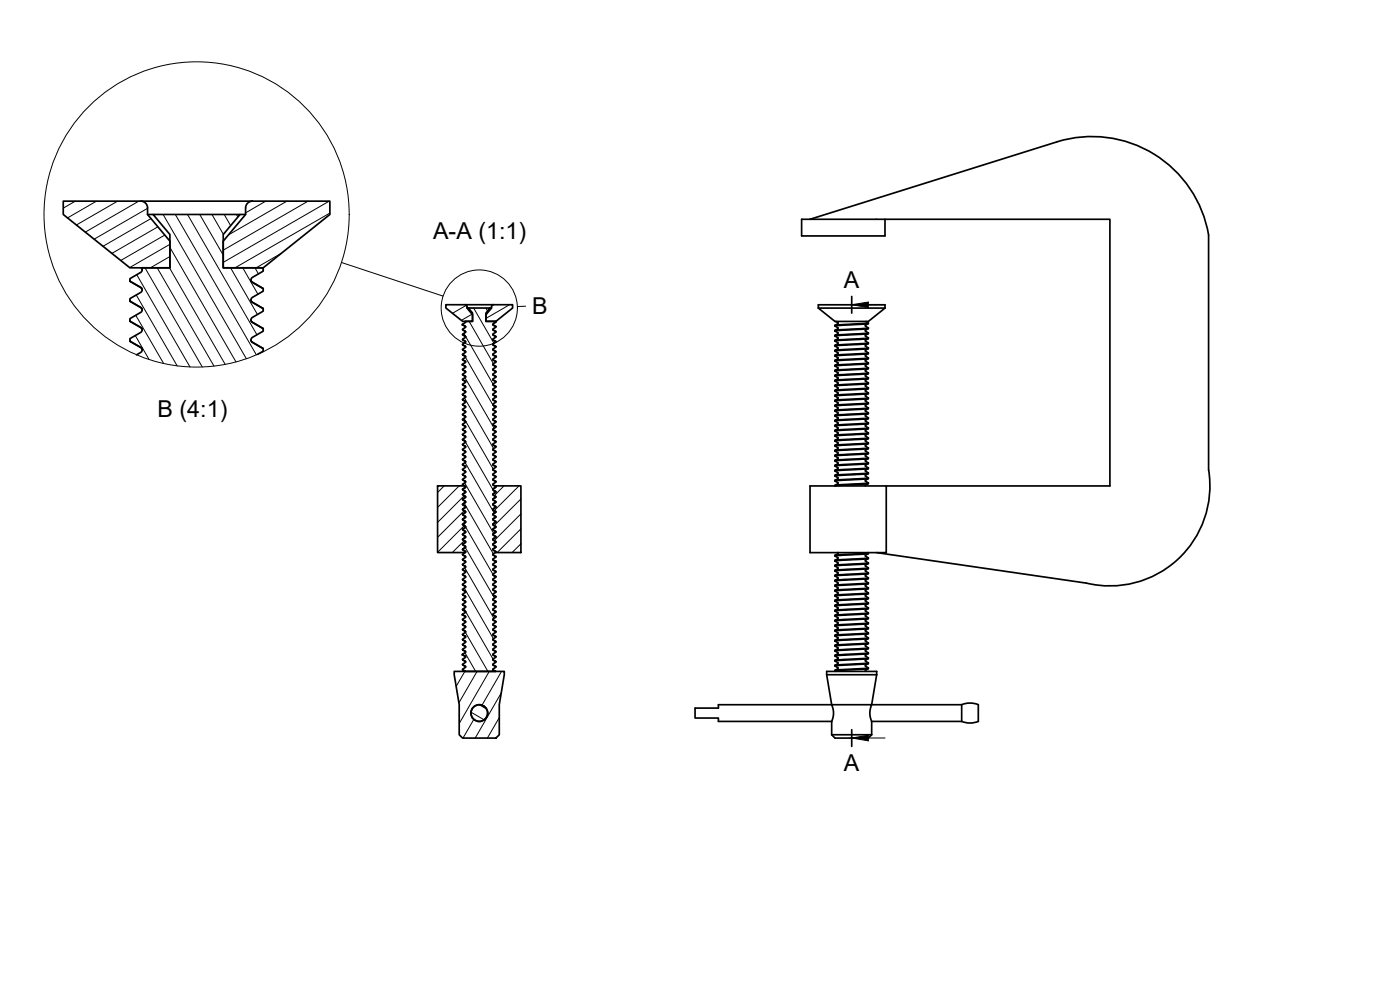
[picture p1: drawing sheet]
<svg xmlns="http://www.w3.org/2000/svg" width="420mm" height="297mm" viewBox="0 0 420 297" stroke-linecap="round" stroke-linejoin="round" font-family="sans-serif">
<defs><g id="words">
<g font-size="7">
<text x="130" y="71.7">A-A (1:1)</text>
<text x="253.3" y="86.5">A</text>
<text x="159.7" y="94.2">B</text>
<text x="47.3" y="125.1">B (4:1)</text>
<text x="253.3" y="231.4">A</text>
</g>
</g></defs>
<!-- layer: MD_Visible -->
<g fill="none" stroke="#000" stroke-width=".51">
<path d="M42.3 60.4a2 2 0 0 1 2 2v2l6.7 8v8h-12l-20-16v-4h56.7M44.3 64.4h1.7M72 64.4h1.7M75.7 60.4h23.3v4l-20 16h-12v-8l6.7-8v-2M75.7 60.4a2 2 0 0 0-2 2M243.1 65.8l74.2-23.3a35.5 35.5 0 0 1 45.4 28v70.6M243.1 65.8h90v80h-67.1M243.1 65.8h-2.5v5h25v-5M39 96.4l3.4 2 .3 .6M39 90.3l3.3 2 .4 .7M39 84.4l3.4 2 .3 .6M42.4 80.4l.3 .6"/>
<path d="M75.3 96l.2 .5 3.5 2.1M75.3 90l.3 .6 3.4 2M75.3 84l.2 .5 3.5 2.1M78.6 80.4l.4 .2M133.8 91.4l6.1 .1 .2 .9 1.7 2v2h-3l-5-4zM138.8 97.4l.9 .7M138.8 98.9l.9 .7M139.6 91.4h8.4M139.7 96.4v.2M140.1 92.4h.5M140.6 92.4h6.5l-1.3 1.5v2.5l3 .1-.9 .8 .9 .7-.9 .8 .9 .7-.9 .8 .9 .7-.9 .8 .9 .7-.9 .8 .9 .7-.9 .8 .9 .7-.9 .8 .9 .7-.9 .8 .9 .7-.9 .8 .9 .7-.9 .8 .9 .7-.9 .8 .9 .7-.9 .8 .9 .7-.9 .8 .9 .7-.9 .8 .9 .7-.9 .8 .9 .7-.9 .8 .9 .7-.9 .8 .9 .7-.9 .8 .9 .7-.9 .8 .9 .7-.9 .8 .9 .7-.9 .8 .9 .7-.9 .8 .9 .7-.9 .8 .9 .7-.9 .8 .9 .7-.9 .8 .9 .7-.9 .8 .9 .7-.9 .8 .9 .7-.9 .8 .9 .7-.9 .8 .9 .7-.9 .9 .9 .6-.9 .8 .9 .7-.9 .8 .9 .7-.9 .8 .9 .7-.9 .8 .9 .7-.9 .8 .9 .7-.9 .8 .9 .7-.9 .8 .9 .7-.9 .9 .9 .6-.9 .9 .9 .6-.9 .8 .9 .7-.9 .8 .9 .7-.9 .8 .9 .7-.9 .8 .9 .7-.9 .8 .9 .7-.9 .9 .9 .6-.9 .9 .9 .6-.9 .9 .9 .6-.9 .8 .9 .7-.9 .8 .9 .7-.9 .8 .9 .7-.9 .8 .9 .7-.9 .8 .9 .7-.9 .9 .9 .6-.9 .9 .9 .6-.9 .9 .9 .6-.9 .8 .9 .7-.9 .8 .9 .7-.9 .8 .9 .7-.9 .8 .9 .7-.9 .9 .9 .6-.9 .9 .9 .6-.9 .9 .9 .6-.9 .9 .9 .6-.9 .8 .9 .7-.9 .8 .9 .7-.9 .8 .9 .7-.9 .8 .9 .7-.9 .9 .9 .6-.9 .9 .9 .6-.9 .9 .8 .6h-9l-.9-.6 .9-.8-.9-.7 .9-.8-.9-.7 .9-.8-.9-.6 .9-.9-.9-.6 .9-.9-.9-.7 .9-.8-.9-.7 .9-.8-.9-.7 .9-.8-.9-.7 .9-.8-.9-.7 .9-.8-.9-.7 .9-.8-.9-.6 .9-.9-.9-.6 .9-.9-.9-.7 .9-.8-.9-.7 .9-.8-.9-.7 .9-.8-.9-.7 .9-.8-.9-.7 .9-.8-.9-.7 .9-.8-.9-.7 .9-.8-.9-.7 .9-.8-.9-.7 .9-.8-.9-.7 .9-.8-.9-.7 .9-.8-.9-.7 .9-.8-.9-.7 .9-.8-.9-.7 .9-.8-.9-.7 .9-.8-.9-.7 .9-.8-.9-.7 .9-.8-.9-.7 .9-.8-.9-.7 .9-.8-.9-.7 .9-.8-.9-.7 .9-.8-.9-.7 .9-.8-.9-.7 .9-.8-.9-.7 .9-.8-.9-.7 .9-.8-.9-.7 .9-.8-.9-.7 .9-.8-.9-.7 .9-.8-.9-.7 .9-.8-.9-.7 .9-.8-.9-.7 .9-.8-.9-.7 .9-.8-.9-.7 .9-.8-.9-.7 .9-.8-.9-.7 .9-.8-.9-.7 .9-.8-.9-.7 .9-.8-.9-.7 .9-.8-.9-.7 .9-.8-.9-.7 .9-.8-.9-.7 .9-.8-.9-.7 .9-.8-.9-.7 .9-.8-.9-.7 .9-.8-.9-.7 .9-.8-.9-.7 .9-.8-.9-.7 .9-.8-.9-.7 .9-.8-.9-.7 .9-.8-.9-.7 .9-.8-.9-.7 .9-.8-.9-.7 .9-.8-.9-.7 .9-.8-.9-.7 .9-.8-.9-.7 .9-.8-.9-.7 .9-.8-.9-.9 .8-.4 .1-.4h2.1v-2.5zM147.1 92.4h.4"/>
<path d="M147.6 91.7l.4-.3h5.8v1l-5 4h-3v-2l1.7-2zM147.9 97.3l.9 .7M147.9 98.8l.9 .7M148.7 96.4l.1 .1M148.8 96.5h.1M148.8 98h.1M148.8 99.5h.1M245.6 92.4v-1h20v1M245.6 92.4h20M245.6 92.4l5 4h10l5-4M250.6 97.6v.2M250.6 99.1v.2"/>
<path d="M250.6 99.3l.9 .7-.9 .6M250.6 97.8l.9 .7-.9 .6M250.8 96.4l.7 .6-.9 .6M259.9 96.4l.7 .5M260.6 99.9l-10 .7M260.6 98.4l-10 .7M260.6 96.9l-10 .7M260.6 98.6l-.9 .6 .9 .7M260.6 97.1l-.9 .6 .9 .7M260.6 97.1l-10 .7M260.6 98.6l-10 .7M260.6 96.9v.2"/>
<path d="M260.6 98.4v.2M260.6 99.9v.2M39 102.4l3.3 1.9 .4 .7M75.3 102l.3 .6 3.4 2M77.3 106.3l1.7-.9v-.8l-3.2-1.9a.86 .86 0 0 1 0-1.5l3.2-1.8v-.8l-3.2-1.9a.86 .86 0 0 1 0-1.5l3.2-1.8v-.8l-3.2-1.9a.86 .86 0 0 1 0-1.5l3.2-1.8v-.8l-3.2-1.9a.86 .86 0 0 1 0-1.5l3.2-1.8v-.8l-.4-.2h-11.6v-10l5-6h-26l5 6v10h-8.6a.89 .89 0 0 1-.2 1.3l-3.2 1.9v.8l3.2 1.8a.88 .88 0 0 1 0 1.5l-3.2 1.9v.7l3.2 1.9a.86 .86 0 0 1 0 1.5l-3.2 1.9v.8l3.2 1.8a.88 .88 0 0 1 0 1.5l-3.2 1.9v.8l3.2 1.8a.86 .86 0 0 1 0 1.5l-1.2 .8M138.8 100.4l.9 .7M138.8 101.9l.9 .7M138.8 103.4l.9 .7M138.8 105l.9 .6M138.8 106.5l.9 .6M138.8 108l.9 .6M138.8 109.4l.9 .7"/>
<path d="M138.8 110.9l.9 .7M138.8 112.4l.9 .7M138.8 113.9l.9 .7M138.8 115.4l.9 .7M138.8 117l.9 .6M138.8 118.5l.9 .6M138.8 120l.9 .6M138.8 103.4h.1M138.8 104.9v.1M138.8 106.4v.1M138.8 107.9v.1M138.8 116.9v.1"/>
<path d="M138.8 118.4v.1M138.8 119.9v.1M147.9 100.3l.9 .7M147.9 101.8l.9 .7M147.9 103.3l.9 .7M147.9 104.8l.9 .7M147.9 106.3l.9 .7M147.9 107.8l.9 .7M147.9 109.3l.9 .7M147.9 110.8l.9 .7M147.9 112.3l.9 .7M147.9 113.8l.9 .7"/>
<path d="M147.9 115.3l.9 .7M147.9 116.8l.9 .7M147.9 118.3l.9 .7M147.9 119.8l.9 .7M148.8 101h.1M148.8 102.5h.1M148.8 104h.1M148.8 105.5h.1M148.8 108.5h.1M148.8 110h.1M148.8 111.5h.1M148.8 113h.1"/>
<path d="M148.8 114.5h.1M148.8 116h.1M148.8 117.5h.1M250.6 100.6v.2M250.6 102.1v.2M250.6 103.6v.2M250.6 105.1v.2M250.6 106.6v.2M250.6 108.1v.2M250.6 109.6v.2M250.6 111.1v.2M250.6 112.6v.2"/>
<path d="M250.6 114.1v.2M250.6 115.6v.2M250.6 117.1v.2M250.6 118.6v.2M250.6 118.8l.9 .7-.9 .6M250.6 117.3l.9 .7-.9 .6M250.6 115.8l.9 .7-.9 .6M250.6 114.3l.9 .7-.9 .6M250.6 112.8l.9 .7-.9 .6M250.6 111.3l.9 .7-.9 .6M250.6 109.8l.9 .7-.9 .6M250.6 108.3l.9 .7-.9 .6"/>
<path d="M250.6 106.8l.9 .7-.9 .6M250.6 105.3l.9 .7-.9 .6M250.6 103.8l.9 .7-.9 .6M250.6 102.3l.9 .7-.9 .6M250.6 100.8l.9 .7-.9 .6M260.6 119.4l-10 .7M260.6 117.9l-10 .7M260.6 116.4l-10 .7M260.6 114.9l-10 .7M260.6 113.4l-10 .7M260.6 111.9l-10 .7M260.6 110.4l-10 .7"/>
<path d="M260.6 108.9l-10 .7M260.6 107.4l-10 .7M260.6 105.9l-10 .7M260.6 104.4l-10 .7M260.6 102.9l-10 .7M260.6 101.4l-10 .7M260.6 119.6l-.9 .6 .9 .7M260.6 118.1l-.9 .6 .9 .7M260.6 116.6l-.9 .6 .9 .7M260.6 115.1l-.9 .6 .9 .7M260.6 113.6l-.9 .6 .9 .7M260.6 112.1l-.9 .6 .9 .7"/>
<path d="M260.6 110.6l-.9 .6 .9 .7M260.6 109.1l-.9 .6 .9 .7M260.6 107.6l-.9 .6 .9 .7M260.6 106.1l-.9 .6 .9 .7M260.6 104.6l-.9 .6 .9 .7M260.6 103.1l-.9 .6 .9 .7M260.6 101.6l-.9 .6 .9 .7M260.6 100.1l-.9 .6 .9 .7M260.6 100.1l-10 .7M260.6 101.6l-10 .7M260.6 103.1l-10 .7M260.6 104.6l-10 .7"/>
<path d="M260.6 106.1l-10 .7M260.6 107.6l-10 .7M260.6 109.1l-10 .7M260.6 110.6l-10 .7M260.6 112.1l-10 .7M260.6 113.6l-10 .7M260.6 115.1l-10 .7M260.6 116.6l-10 .7M260.6 118.1l-10 .7M260.6 119.6l-10 .7M260.6 101.4v.2M260.6 102.9v.2"/>
<path d="M260.6 104.4v.2M260.6 105.9v.2M260.6 107.4v.2M260.6 108.9v.2M260.6 110.4v.2M260.6 111.9v.2M260.6 113.4v.2M260.6 114.9v.2M260.6 116.4v.2M260.6 117.9v.2M260.6 119.4v.2M138.8 121.5l.9 .6"/>
<path d="M138.8 122.9l.9 .7M138.8 124.4l.9 .7M138.8 125.9l.9 .7M138.8 127.4l.9 .7M138.8 128.9l.9 .7M138.8 130.4l.9 .7M138.8 132l.9 .6M138.8 133.5l.9 .6M138.8 134.9l.9 .7M138.8 136.4l.9 .7M138.8 137.9l.9 .7M138.8 139.4l.9 .7"/>
<path d="M138.8 121.4v.1M138.8 131.9v.1M138.8 133.4v.1M147.9 121.3l.9 .7M147.9 122.8l.9 .7M147.9 124.3l.9 .7M147.9 125.8l.9 .7M147.9 127.3l.9 .7M147.9 128.8l.9 .7M147.9 130.3l.9 .7M147.9 131.8l.9 .7M147.9 133.3l.9 .7"/>
<path d="M147.9 134.8l.9 .7M147.9 136.3l.9 .7M147.9 137.8l.9 .7M147.9 139.3l.9 .7M148.8 120.5h.1M148.8 122h.1M148.8 123.5h.1M148.8 125h.1M148.8 126.5h.1M148.8 128h.1M148.8 129.5h.1M148.8 131h.1"/>
<path d="M148.8 132.5h.1M148.8 134h.1M148.8 135.5h.1M148.8 137h.1M148.8 138.5h.1M148.8 140h.1M250.6 120.1v.2M250.6 121.6v.2M250.6 123.1v.2M250.6 124.6v.2M250.6 126.1v.2M250.6 127.6v.2"/>
<path d="M250.6 129.1v.2M250.6 130.6v.2M250.6 132.1v.2M250.6 133.6v.2M250.6 135.1v.2M250.6 136.6v.2M250.6 138.1v.2M250.6 139.6v.2M250.6 136.8l.9 .7-.9 .6M250.6 135.3l.9 .7-.9 .6M250.6 133.8l.9 .7-.9 .6M250.6 132.3l.9 .7-.9 .6"/>
<path d="M250.6 130.8l.9 .7-.9 .6M250.6 129.3l.9 .7-.9 .6M250.6 127.8l.9 .7-.9 .6M250.6 126.3l.9 .7-.9 .6M250.6 124.8l.9 .7-.9 .6M250.6 123.3l.9 .7-.9 .6M250.6 121.8l.9 .7-.9 .6M250.6 120.3l.9 .7-.9 .6M260.6 138.9l-10 .7M260.6 137.4l-10 .7M260.6 135.9l-10 .7M260.6 134.4l-10 .7"/>
<path d="M260.6 132.9l-10 .7M260.6 131.4l-10 .7M260.6 129.9l-10 .7M260.6 128.4l-10 .7M260.6 126.9l-10 .7M260.6 125.4l-10 .7M260.6 123.9l-10 .7M260.6 122.4l-10 .7M260.6 120.9l-10 .7M260.6 139.1l-.9 .6 .9 .7M260.6 137.6l-.9 .6 .9 .7M260.6 136.1l-.9 .6 .9 .7"/>
<path d="M260.6 134.6l-.9 .6 .9 .7M260.6 133.1l-.9 .6 .9 .7M260.6 131.6l-.9 .6 .9 .7M260.6 130.1l-.9 .6 .9 .7M260.6 128.6l-.9 .6 .9 .7M260.6 127.1l-.9 .6 .9 .7M260.6 125.6l-.9 .6 .9 .7M260.6 124.1l-.9 .6 .9 .7M260.6 122.6l-.9 .6 .9 .7M260.6 121.1l-.9 .6 .9 .7M260.6 121.1l-10 .7M260.6 122.6l-10 .7"/>
<path d="M260.6 124.1l-10 .7M260.6 125.6l-10 .7M260.6 127.1l-10 .7M260.6 128.6l-10 .7M260.6 130.1l-10 .7M260.6 131.6l-10 .7M260.6 132.9a.93 .93 0 0 1-1.2 .3l-8.8 .6M260.6 134.6l-10 .7M260.6 136.1l-10 .7M260.6 137.6l-9.9 .7 .8 .7-.9 .6M260.6 139.1l-9.9 .7 .8 .7-.9 .6M260.6 120.9v.2"/>
<path d="M260.6 122.4v.2M260.6 123.9v.2M260.6 125.4v.2M260.6 126.9v.2M260.6 128.4v.2M260.6 129.9v.2M260.6 131.4v.2M260.6 134.4v.2M260.6 135.9v.2M260.6 137.4v.2M260.6 138.9v.2M131.3 145.8h8.1l.3 .2-.1 .3-.8 .5 .9 .8-.9 .7 .9 .8-.9 .6 .9 .9-.9 .6 .9 .9-.9 .6 .9 .9-.9 .6 .9 .9-.9 .7 .9 .8-.9 .7 .9 .8-.9 .7 .9 .8-.9 .7 .9 .8-.9 .7 .9 .7-.1 .3-.8 .4 .9 .8-.1 .3-.8 .4 .9 .8-.1 .3h-8.3z"/>
<path d="M138.8 140.9l.9 .7M138.8 142.4l.9 .7M138.8 143.9l.9 .7M138.8 145.4v.1M138.8 145.5l.6 .3M147.9 140.9l.9 .6M147.9 142.3l.9 .7M147.9 143.8l.9 .7M147.9 145.3l.6 .5M148.5 145.8h7.8v20h-7.6l.1-.3-.9-.5 .1-.3 .8-.5-.9-.8 .9-.7-.9-.9 .9-.6-.9-.9 .9-.6-.9-.9 .9-.6-.9-.9 .9-.6-.9-.9 .9-.6-.9-.8 .9-.7-.9-.8 .9-.7-.9-.9 .9-.6-.9-.9 .9-.6-.9-.9 .9-.6-.9-.9 .9-.6zM148.8 141.5h.1M148.8 143h.1"/>
<path d="M148.8 144.5h.1M243.1 145.8h22.9v20h-22.9zM250.6 141.1v.2M250.6 142.6v.2M250.6 144.1v.2M250.6 145.6v.2M250.6 144.3l.9 .7-.9 .6M250.6 142.8l.9 .7-.9 .6M260.6 144.9l-10 .7M260.6 143.4l-10 .7M260.6 141.9l-10 .7M260.6 140.4l-10 .7"/>
<path d="M260.6 145.1l-.9 .5v.2M260.6 143.6l-.9 .6 .9 .7M260.6 142.1l-.9 .6 .9 .7M260.6 140.6l-.9 .6 .9 .7M260.6 140.6l-9.9 .7 .8 .7-.9 .6M260.6 142.1l-10 .7M260.6 143.6l-10 .7M260.6 144.9a1.63 1.63 0 0 1-1.7 .4l-8.3 .5M260.6 140.4v.2M260.6 141.9v.2M260.6 143.4v.2M362.7 141.1a30 30 0 0 1-36.7 33.8l-62.9-9.1"/>
<path d="M138.8 166.4l.9 .7M138.8 167.9l.9 .7M138.8 169.4l.9 .7M138.8 170.9l.9 .7M138.8 172.5l.9 .6M138.8 173.9l.9 .7M138.8 175.4l.9 .7M138.8 176.9l.9 .7M138.8 178.4l.9 .7M138.8 179.9l.9 .7M138.8 172.4v.1M147.9 166.4l.9 .6"/>
<path d="M147.9 167.8l.9 .7M147.9 169.3l.9 .7M147.9 170.8l.9 .7M147.9 172.3l.9 .7M147.9 173.8l.9 .7M147.9 175.4l.9 .6M147.9 176.9l.9 .6M147.9 178.4l.9 .6M147.9 179.8l.9 .7M148.8 167h.1M148.8 171.5h.1M148.8 173h.1"/>
<path d="M148.8 174.5h.1M148.8 176h.1M148.8 177.5h.1M148.8 179h.1M250.6 166.6v.2M250.6 168.1v.2M250.6 169.6v.2M250.6 171.1v.2M250.6 172.6v.2M250.6 174.1v.2M250.6 175.6v.2M250.6 177.1v.2"/>
<path d="M250.6 178.6v.2M250.6 171.4l.9 .6-.9 .6M250.6 169.8l.9 .7-.9 .6M251.4 165.8h.1M251.4 165.8v.3l-.8 .5M260.5 165.8l.1 .1M260.6 179.4l-10 .7M260.6 177.9l-10 .7M260.6 176.4l-10 .7M260.6 174.9l-10 .7M260.6 173.4l-10 .7M260.6 171.9l-10 .7"/>
<path d="M260.6 170.4l-10 .7M260.6 168.9l-10 .7M260.6 167.4l-10 .7M260.6 165.9l-10 .7M260.6 179.6l-.9 .6 .9 .7M260.6 178.1l-.9 .6 .9 .7M260.6 176.6l-.9 .6 .9 .7M260.6 175.1l-.9 .6 .9 .7M260.6 173.6l-.9 .6 .9 .7M260.6 172.1l-.9 .6 .9 .7M260.6 170.6l-.9 .6 .9 .7M260.6 169.1l-.9 .6 .9 .7"/>
<path d="M260.6 167.6l-.9 .6 .9 .7M260.6 166.1l-.9 .6 .9 .7M260.6 166.1l-9.8 .6-.2 .1 .9 .7-.9 .6M260.6 167.4a.93 .93 0 0 1-1.2 .3l-8.7 .6 .8 .7-.9 .6M260.6 168.9a.93 .93 0 0 1-1.2 .3l-8.8 .6M260.6 170.4a.89 .89 0 0 1-1.2 .3l-8.8 .7M260.6 171.9a.95 .95 0 0 1-1.2 .3l-8.7 .6 .8 .7-.9 .6M260.6 173.4a.95 .95 0 0 1-1.2 .3l-8.7 .6 .8 .7-.9 .6M260.6 174.9a.95 .95 0 0 1-1.2 .3l-8.7 .6 .8 .7-.9 .6M260.6 176.6l-9.8 .6-.2 .1 .9 .7-.9 .6M260.6 178.1l-9.8 .6-.2 .1 .9 .7-.9 .6M260.6 179.4a.93 .93 0 0 1-1.2 .3l-8.7 .6 .8 .7-.9 .6"/>
<path d="M260.6 165.9v.2M260.6 176.4v.2M260.6 177.9v.2M138.8 181.4l.9 .7M138.8 183l.9 .6M138.8 184.5l.9 .6M138.8 186l.9 .6M138.8 187.4l.9 .7M138.8 188.9l.9 .7M138.8 190.4l.9 .7M138.8 191.9l.9 .7M138.8 193.4l.9 .7"/>
<path d="M138.8 195l.9 .6M138.8 196.5l.9 .6M138.8 198l.9 .6M138.8 199.5l.9 .6M138.8 185.9v.1M138.8 197.9v.1M138.8 199.4v.1M147.9 181.3l.9 .7M147.9 182.8l.9 .7M147.9 184.3l.9 .7M147.9 185.9l.9 .6M147.9 187.4l.9 .6"/>
<path d="M147.9 188.9l.9 .6M147.9 190.4l.9 .6M147.9 191.8l.9 .7M147.9 193.3l.9 .7M147.9 194.8l.9 .7M147.9 196.3l.9 .7M147.9 197.9l.9 .6M147.9 199.4l.9 .6M148.8 180.5h.1M148.8 185h.1M148.8 186.5h.1M148.8 188h.1"/>
<path d="M148.8 189.5h.1M148.8 191h.1M148.8 192.5h.1M148.8 200h.1M250.6 180.1v.2M250.6 181.6v.2M250.6 183.1v.2M250.6 184.6v.2M250.6 186.1v.2M250.6 189.1v.2M250.6 190.6v.2M250.6 192.1v.2"/>
<path d="M250.6 193.6v.2M250.6 195.1v.2M250.6 196.6v.2M250.6 198.1v.2M250.6 196.8l.9 .7-.9 .6M250.6 195.3l.9 .7-.9 .6M260.6 198.9l-8.9 .6a.89 .89 0 0 0-1.1 .3M260.6 197.4l-10 .7M260.6 195.9l-10 .7M260.6 193.1l-.9 .6 .8 .7-9.9 .7M260.6 192.9l-10 .7M260.6 191.4l-10 .7"/>
<path d="M260.6 189.9l-10 .7M260.6 188.4l-10 .7M260.6 186.9l-8.9 .6a.89 .89 0 0 0-1.1 .3M260.6 185.4l-10 .7M260.6 183.9l-10 .7M260.6 182.4l-10 .7M260.6 180.9l-10 .7M260.6 199.1l-.9 .6 .9 .7M260.6 197.6l-.9 .6 .9 .7M260.6 196.1l-.9 .6 .9 .7M260.6 194.6l-.9 .6 .9 .7M260.6 191.6l-.9 .6 .9 .7"/>
<path d="M260.6 190.1l-.9 .6 .9 .7M260.6 188.6l-.9 .6 .9 .7M260.6 187.1l-.9 .6 .9 .7M260.6 185.6l-.9 .6 .9 .7M260.6 184.1l-.9 .6 .9 .7M260.6 182.6l-.9 .6 .9 .7M260.6 181.1l-.9 .6 .9 .7M260.6 180.9a.89 .89 0 0 1-1.2 .3l-8.7 .6 .8 .7-.9 .6M260.6 182.4a.89 .89 0 0 1-1.2 .3l-8.7 .6 .8 .7-.9 .6M260.6 183.9a.95 .95 0 0 1-1.2 .3l-8.7 .6 .8 .7-.9 .6M260.6 185.4a.95 .95 0 0 1-1.2 .3l-8.7 .6 .8 .7-.9 .6M260.6 186.9a.95 .95 0 0 1-1.2 .3l-8.7 .6 .8 .7-.9 .6"/>
<path d="M260.6 188.4a.95 .95 0 0 1-1.2 .4l-8.6 .4-.2 .1 .9 .7-.9 .6M260.6 190.1l-9.9 .7 .8 .7-.9 .6M260.6 191.4a.93 .93 0 0 1-1.2 .3l-8.7 .6 .8 .7-.9 .6M260.6 192.9a.89 .89 0 0 1-1.2 .3l-8.7 .6 .8 .7-.9 .6M260.6 194.4a.89 .89 0 0 1-1.2 .3l-8.8 .6M260.6 195.9a.95 .95 0 0 1-1.2 .3l-8.8 .6M260.6 197.4a.95 .95 0 0 1-1.2 .3l-8.7 .6 .8 .7-.9 .6M260.6 198.9a.95 .95 0 0 1-1.2 .3l-8.7 .6 .8 .7-.9 .6M260.6 189.9v.2M136.3 201.5h15l-1.5 9.9v9.1l-1 1h-10l-1-1v-9.1zM138.8 200.9l.9 .6M147.9 200.9l.8 .6"/>
<path d="M248.1 202.4v-.9h15v.9M248.1 202.4h15M248.1 202.4l1.5 9M249.6 211.4l.1 .3a6 6 0 0 1-.1 4.8M249.6 211.4h12l-.1 .3a6 6 0 0 0 .1 4.8M249.6 211.4h-34v1.1h-7v2.9h7v1.1h34M249.6 216.5v4M260.6 200.4l-8.9 .6-1 .1-.1 .2M260.6 200.6l-.9 .5 .2 .4M260.6 200.4a.95 .95 0 0 1-1.2 .4l-8.8 .5 .2 .2M261.6 216.5v4M261.6 216.5h27"/>
<path d="M263.1 202.4l-1.5 9h27M288.6 211.4v5.1M288.6 211.4a5.5 5.5 0 0 1 5 .2v4.7a5.4 5.4 0 0 1-5 .1M249.6 220.5l1 1h10l1-1M249.6 220.5h12"/>
<circle cx="143.8" cy="213.9" r="2.51"/>
</g>
<g fill="#000" stroke="#000" stroke-width=".3">
<circle cx="138.8" cy="97.4" r=".24"/>
<circle cx="138.8" cy="109.4" r=".24"/>
<circle cx="148.8" cy="119" r=".24"/>
<circle cx="148.8" cy="107" r=".24"/>
<circle cx="148.8" cy="168.5" r=".24"/>
<circle cx="138.8" cy="196.5" r=".24"/>
<circle cx="138.8" cy="184.5" r=".24"/>
</g>
<!-- layer: MD_Hatching -->
<g fill="none" stroke="#000" stroke-width=".3">
<path d="M22.6 60.4l-3.6 2M29 60.4l-8.7 5M35.3 60.4l-12.4 7.1M41.7 60.4l-16.1 9.2M44.3 62.5l-16 9.3M45.3 65.6l-14.4 8.3M47.4 68.1l-13.8 7.9M49 64.4l24.9 43.2M49.4 70.5l-13.2 7.7M51 74.2l19.8 34.4M51 73.3l-12.1 7M51 77l-5.9 3.4"/>
<path d="M52.6 64.4l24.3 42.1M56.3 64.4l20.8 36M59.9 64.4l7.1 12.1M63.6 64.4l3.4 5.9M67.3 64.4l1.9 3.3M71 64.4l.4 .7M79.8 60.4l-6.1 3.5M84.5 76l-7.6 4.4M86.1 60.4l-17.5 10.1M92.5 60.4l-25.5 14.7M98.8 60.4l-31.8 18.3M99 63.9l-28.5 16.5"/>
<path d="M40.7 94.6l8.4 14.5M40.9 88.5l12.3 21.3M41 82.4l16 27.7M43.5 80.4l17.2 29.7M47.2 80.4l17 29.4M50.9 80.4l16.7 28.9M69.2 80.4l8.1 13.9M72.9 80.4l4.5 7.9M76.5 80.4l1.1 1.8M133.9 91.4l-.1 .1M140 91.6l-4.2 2.4M140.8 96.4l7.3 12.7"/>
<path d="M141.7 94.3l-3.2 1.8M142.2 92.4l6.1 10.6M145.8 92.4l.5 1M148.1 96.4l.3 .5M152.9 91.4l-7.1 4.1M40.6 100.7l4.1 7.2M138.9 112.2l.2 .4M139 106.1l.4 .7M139.2 100l8.8 15.2M139.4 119.4l8.7 15.2M139.6 113.3l8.7 15.2M139.7 107.2l8.8 15.2"/>
<path d="M148.2 115.7l.4 .6M148.5 109.8l.3 .4M148.8 104h.1M138.9 137.7l.3 .5M139.1 131.6l.4 .7M139.3 125.5l8.7 15.2M139.6 138.8l8.7 15.2M139.7 132.7l8.2 14.2M148.6 135.4l.2 .3M133.3 145.8l-2 2M137.8 145.8l-6.5 6.4M138.8 143.8l.1 .2"/>
<path d="M139.1 157.1l.5 .8M139.3 151l8.7 15.1M139.3 153.2l-8 8M139.3 157.7l-8 8M139.3 148.7l-8 8M139.4 144.9l8.8 15.2M139.7 158.1l8.2 14.2M148 147l.5 .9M148.3 141.2l.4 .6M151.2 145.8l-2.9 2.9M155.7 145.8l-7.4 7.4M156.3 149.7l-8 8"/>
<path d="M156.3 154.2l-8 8M156.3 158.7l-7.1 7.1M138.8 169.3l.2 .3M139 163.2l.3 .5M139.3 162.2l-3.6 3.6M139.3 176.5l8.8 15.1M139.5 170.4l8.7 15.1M139.6 164.3l8.8 15.1M148.1 172.6l.4 .8M148.4 166.8l.3 .5M148.7 160.9l.1 .3M156.3 163.2l-2.6 2.6"/>
<path d="M138.9 194.7l.2 .4M139 188.6l.4 .7M139.2 182.5l8.8 15.2M139.5 195.8l3.2 5.7M139.7 189.8l6.7 11.7M148.2 198.1l.4 .7M148.5 192.3l.2 .5M148.8 186.5v.1M139.5 201.5l-2.6 4.4M141.4 213.7l3.9 2.3M142.2 215.8l-3.2 5.6M143.2 201.5l-5.5 9.4"/>
<path d="M143.8 211.4l2.2 1.3M146.8 201.5l-9 15.6M149.8 215.3l-3.5 6.1M150.4 207.9l-7.8 13.5M150.5 201.5l-5.8 10.1"/>
</g>
<circle cx="138.8" cy="118.4" r=".11" fill="#000" stroke="#000" stroke-width=".3"/>
<!-- layer: MD_Annotation -->
<path d="M255.6 88.9v5M255.6 218.9v5.1" fill="none" stroke="#000" stroke-width=".51"/>
<g fill="none" stroke="#000" stroke-width=".3">
<path d="M102.4 78.7l30.6 10.1M157.8 91.9l-2.5 .1M260.6 91.4h5M260.6 221.4h5"/>
<circle cx="59" cy="64.3" r="45.8"/>
<circle cx="143.8" cy="92.4" r="11.4"/>
</g>
<path d="M255.6 91.4l5-.8v1.7zM255.6 221.4l5-.8v1.7z" fill="#000" stroke="#000" stroke-width=".3"/>
<use href="#words"/>
</svg>
